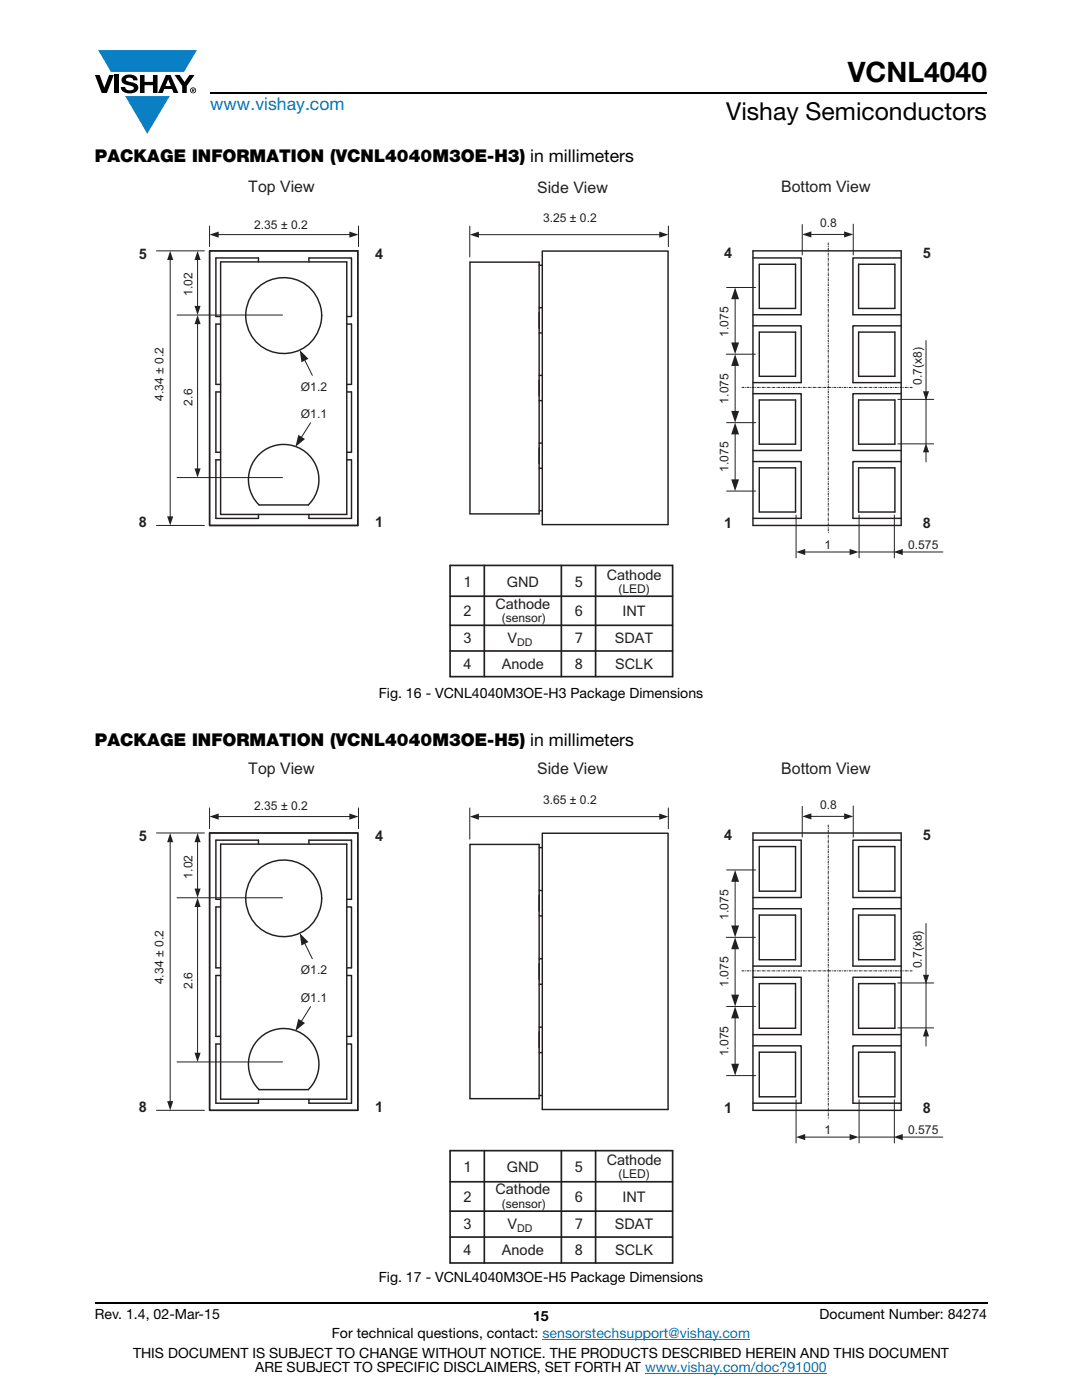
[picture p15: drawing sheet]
<svg xmlns="http://www.w3.org/2000/svg" width="216mm" height="279mm" viewBox="0 0 216 279" stroke-linecap="round" stroke-linejoin="round" font-family="sans-serif">
<defs><g id="words">
<text font-size="5.6" x="169.1" y="16.4">VCNL4040</text>
<text font-size="4.9" x="144.9" y="24">Vishay Semiconductors</text>
<text font-size="3.5" fill="#007ec4" x="42" y="21.9">www.vishay.com</text>
<g font-size="3.5">
<text x="18.9" y="32.3">PACKAGE INFORMATION (VCNL4040M3OE-H3) in millimeters</text>
<text x="18.9" y="148.9">PACKAGE INFORMATION (VCNL4040M3OE-H5) in millimeters</text>
</g>
<g font-size="3.2" fill="#231f20">
<text x="49.5" y="38.4">Top View</text>
<text x="107.2" y="38.5">Side View</text>
<text x="155.9" y="38.4">Bottom View</text>
<text x="49.5" y="154.5">Top View</text>
<text x="107.2" y="154.5">Side View</text>
<text x="155.9" y="154.5">Bottom View</text>
</g>
<g font-size="2.9" fill="#231f20">
<text x="27.7" y="51.6">5</text>
<text x="74.8" y="51.6">4</text>
<text x="144.5" y="51.4">4</text>
<text x="184.1" y="51.4">5</text>
<text x="27.7" y="105.2">8</text>
<text x="74.8" y="105.2">1</text>
<text x="144.5" y="105.4">1</text>
<text x="184.1" y="105.4">8</text>
<text x="92.5" y="117.1">1</text>
<text x="101.1" y="117.1">GND</text>
<text x="114.7" y="117.1">5</text>
<text x="121.1" y="115.7">Cathode</text>
<text x="92.5" y="122.9">2</text>
<text x="98.9" y="121.5">Cathode</text>
<text x="114.7" y="122.9">6</text>
<text x="124.2" y="122.9">INT</text>
<text x="92.5" y="128.4">3</text>
<text x="101.3" y="128.4">V</text>
<text x="114.7" y="128.4">7</text>
<text x="122.7" y="128.4">SDAT</text>
<text x="92.5" y="133.5">4</text>
<text x="100.1" y="133.5">Anode</text>
<text x="114.7" y="133.5">8</text>
<text x="122.8" y="133.5">SCLK</text>
<text x="27.7" y="167.8">5</text>
<text x="74.8" y="167.8">4</text>
<text x="144.5" y="167.6">4</text>
<text x="184.1" y="167.6">5</text>
<text x="27.7" y="221.9">8</text>
<text x="74.8" y="221.9">1</text>
<text x="144.5" y="222.1">1</text>
<text x="184.1" y="222.1">8</text>
<text x="92.5" y="234">1</text>
<text x="101.1" y="234">GND</text>
<text x="114.7" y="234">5</text>
<text x="121.1" y="232.5">Cathode</text>
<text x="92.5" y="239.8">2</text>
<text x="98.9" y="238.4">Cathode</text>
<text x="114.7" y="239.8">6</text>
<text x="124.2" y="239.8">INT</text>
<text x="92.5" y="245.4">3</text>
<text x="101.3" y="245.3">V</text>
<text x="114.7" y="245.4">7</text>
<text x="122.7" y="245.3">SDAT</text>
<text x="92.5" y="250.5">4</text>
<text x="100.1" y="250.5">Anode</text>
<text x="114.7" y="250.5">8</text>
<text x="122.8" y="250.5">SCLK</text>
</g>
<g font-size="2.8">
<text x="75.6" y="139.2">Fig. 16 - VCNL4040M3OE-H3 Package Dimensions</text>
<text x="75.6" y="255.8">Fig. 17 - VCNL4040M3OE-H5 Package Dimensions</text>
<text x="18.9" y="263.3">Rev. 1.4, 02-Mar-15</text>
<text x="106.4" y="263.6">15</text>
<text x="163.6" y="263.3">Document Number: 84274</text>
<text x="66.2" y="267.1">For technical questions, contact: sensorstechsupport@vishay.com</text>
<text x="26.5" y="271">THIS DOCUMENT IS SUBJECT TO CHANGE WITHOUT NOTICE. THE PRODUCTS DESCRIBED HEREIN AND THIS DOCUMENT</text>
<text x="50.9" y="273.8">ARE SUBJECT TO SPECIFIC DISCLAIMERS, SET FORTH AT www.vishay.com/doc?91000</text>
</g>
<g font-size="2.4" fill="#231f20">
<text x="50.7" y="45.6">2.35 ± 0.2</text>
<text x="108.4" y="44.2">3.25 ± 0.2</text>
<text x="163.7" y="45.3">0.8</text>
<text x="38.4" y="59.1" transform="rotate(-90 38.4 59.1)">1.02</text>
<text x="145.4" y="67.2" transform="rotate(-90 145.4 67.2)">1.075</text>
<text x="60" y="78">Ø1.2</text>
<text x="184" y="76.8" transform="rotate(-90 184 76.8)">0.7(x8)</text>
<text x="32.6" y="80" transform="rotate(-90 32.6 80)">4.34 ± 0.2</text>
<text x="38.4" y="80.9" transform="rotate(-90 38.4 80.9)">2.6</text>
<text x="60" y="83.4">Ø1.1</text>
<text x="145.4" y="80.5" transform="rotate(-90 145.4 80.5)">1.075</text>
<text x="145.4" y="94.2" transform="rotate(-90 145.4 94.2)">1.075</text>
<text x="164.5" y="109.5">1</text>
<text x="181.2" y="109.5">0.575</text>
<text x="123.4" y="118.3">(LED)</text>
<text x="100.1" y="124.1">(sensor)</text>
<text x="50.7" y="161.7">2.35 ± 0.2</text>
<text x="108.4" y="160.4">3.65 ± 0.2</text>
<text x="163.7" y="161.5">0.8</text>
<text x="38.4" y="175.3" transform="rotate(-90 38.4 175.3)">1.02</text>
<text x="145.4" y="183.6" transform="rotate(-90 145.4 183.6)">1.075</text>
<text x="32.6" y="196.4" transform="rotate(-90 32.6 196.4)">4.34 ± 0.2</text>
<text x="38.4" y="197.4" transform="rotate(-90 38.4 197.4)">2.6</text>
<text x="60" y="194.4">Ø1.2</text>
<text x="145.4" y="197" transform="rotate(-90 145.4 197)">1.075</text>
<text x="184" y="193.3" transform="rotate(-90 184 193.3)">0.7(x8)</text>
<text x="60" y="199.9">Ø1.1</text>
<text x="145.4" y="210.8" transform="rotate(-90 145.4 210.8)">1.075</text>
<text x="164.5" y="226.3">1</text>
<text x="181.2" y="226.3">0.575</text>
<text x="123.4" y="235.1">(LED)</text>
<text x="100.1" y="241">(sensor)</text>
</g>
<text font-size="2.2" fill="#231f20" x="103.2" y="246">DD</text>
<text font-size="2.1" fill="#231f20" x="103.2" y="129">DD</text>
</g></defs>
<g fill="#0a7fc3">
<path d="M19.6 10h19.7l-2.6 4.3h-1.1h-13.5z"/>
<path d="M25 19.2h8.9l-4.5 7.5z"/>
</g>
<g fill="#000">
<path d="M18.9 15h1l.9 2.5 1-2.5h.9l-1.4 3.6h-1zM22.9 15h.9v3.6h-.9zM24.6 15.3a2.1 2.1 0 0 1 2.8 .3l.1 .4h-.9a.79 .79 0 0 0-.7-.5 .79 .79 0 0 0-.8 .4l.3 .3 1 .2a1.08 1.08 0 0 1 1.2 1 1.08 1.08 0 0 1-1.1 1.2 1.73 1.73 0 0 1-2.4-1.2h.9a.96 .96 0 0 0 .8 .6 .96 .96 0 0 0 .9-.4 1.31 1.31 0 0 0-1.2-.6 1.03 1.03 0 0 1-1.1-.6 1.03 1.03 0 0 1 .2-1.1zM27.9 15h.9v1.3h1.7v-1.3h.9v3.6h-.9v-1.6h-1.7v1.6h-.9zM34.8 15h1.1l.9 1.4 1-1.4h1l-1.5 2.2v1.4h-.9v-1.4z"/>
<path d="M33.6 15.9l.5 1.3h-1.1zM33.1 15l-1.6 3.6h1l.3-.8h1.5l.3 .8h1l-1.6-3.6z"/>
<path d="M38.4 17.8h.2v.2h-.2zM38.3 17.7v.7h.1v-.3l.4 .3-.2-.3 .2-.2-.1-.2z"/>
<path d="M38.1 18a.46 .46 0 0 1 .9 0 .46 .46 0 0 1-.9 0zM37.9 18a.6 .6 0 0 0 1.2 0 .6 .6 0 0 0-1.2 0z"/>
</g>
<path d="M42 18.6h155M18.9 260h178.1" fill="none" stroke="#000" stroke-width=".36"/>
<path d="M108.2 267.3h41.5M128.7 274h36.3" fill="none" stroke="#007ec4" stroke-width=".2"/>
<path d="M27.7 35.7h160.5v99.5h-160.5z" fill="#fff"/>
<g fill="none" stroke="#231f20" stroke-width=".29">
<path d="M41.8 50.1h29.6v54.8h-29.6zM44 52.3h25.2v50.4h-25.2zM51.6 52.3v-.8h-8.5v11.7h.9M61.6 52.3v-.8h8.5v11.7h-.9M93.8 52.3h13.8v50.3h-13.8zM107.6 52.9h.6M108.2 50.1h25.1M133.3 50.2v54.5h-25.1v-54.5M150.2 50.1h29.6v54.8h-29.6zM150.2 51.5h9.7v11.3h-9.7M151.5 52.7h7.2v8.9h-7.2zM171.3 52.7h7.3v8.9h-7.3z"/>
<path d="M179.8 51.5h-9.6v11.3h9.6M44 78.2h-.9v12.1h.9M44 64.7h-.9v12h.9M69.2 64.7h.9v12h-.9M69.2 78.2h.9v12.1h-.9M107.6 80h.6M107.6 74.9h.6M107.6 66.4h.6M107.6 61.4h.6M150.2 65h9.7v11.4h-9.7M150.2 78.6h9.7v11.3h-9.7M151.5 79.8h7.2v8.8h-7.2z"/>
<path d="M151.5 66.3h7.2v8.8h-7.2zM171.3 66.3h7.3v8.8h-7.3zM171.3 79.8h7.3v8.8h-7.3zM179.8 65h-9.6v11.4h9.6M179.8 78.6h-9.6v11.3h9.6M44 91.8h-.9v11.7h8.5v-.8M52 90.4a7 7 0 0 1 9.8 .6 7 7 0 0 1-.3 9.8h-9.8a7 7 0 0 1 .3-10.4zM69.2 91.8h.9v11.7h-8.5v-.8M107.6 93.5h.6M107.6 88.4h.6M150.2 92.1h9.7v11.4h-9.7M151.5 93.4h7.2v8.8h-7.2z"/>
<path d="M171.3 93.4h7.3v8.8h-7.3zM179.8 92.1h-9.6v11.4h9.6M107.6 101.9h.6"/>
<circle cx="56.6" cy="63" r="7.6"/>
</g>
<path d="M95.4 46.8h36.3" fill="none" stroke="#231f20" stroke-width=".2"/>
<g fill="#231f20">
<path d="M93.7 46.8l1.9-.6v1.2z"/>
<path d="M131.5 46.2l1.9 .6-1.9 .6z"/>
</g>
<path d="M34 51.7v51.5M93.7 45.1v6.2M133.4 45.1v4.1" fill="none" stroke="#231f20" stroke-width=".2"/>
<g fill="#231f20">
<path d="M34 50.1l.6 1.8h-1.2z"/>
<path d="M33.4 103h1.2l-.6 1.9z"/>
</g>
<path d="M43.5 46.8h26.4" fill="none" stroke="#231f20" stroke-width=".2"/>
<g fill="#231f20">
<path d="M41.8 46.8l1.8-.6v1.2z"/>
<path d="M69.7 46.2l1.8 .6-1.8 .6z"/>
</g>
<path d="M31.2 50.1h9.6M39.4 51.7v9.5M41.8 45.1v4.1M71.5 45.1v4.1M31.2 104.9h9.6" fill="none" stroke="#231f20" stroke-width=".2"/>
<g fill="#231f20">
<path d="M39.4 50.1l.6 1.8h-1.2z"/>
<path d="M38.8 61h1.2l-.6 1.9z"/>
</g>
<path d="M35.3 62.9h21.1M39.4 64.5v29.1M35.3 95.3h21.1" fill="none" stroke="#231f20" stroke-width=".2"/>
<g fill="#231f20">
<path d="M39.4 62.9l.6 1.8h-1.2z"/>
<path d="M38.8 93.5h1.2l-.6 1.8z"/>
</g>
<path d="M60.8 71.8l1.5 3.1" fill="none" stroke="#231f20" stroke-width=".2"/>
<path d="M59.8 69.9l1.7 1.7-1.3 .7z" fill="#231f20"/>
<path d="M62 84.4l-1.9 3" fill="none" stroke="#231f20" stroke-width=".2"/>
<path d="M59.5 86.8l1.4 .8-2 1.6z" fill="#231f20"/>
<path d="M145 57.4h5.8M146.7 59.5v9M145 84.3h5.8M145 98h5.8" fill="none" stroke="#231f20" stroke-width=".2"/>
<g fill="#231f20">
<path d="M146.7 57.4l.8 2.3h-1.6z"/>
<path d="M145.9 68.4h1.6l-.8 2.3z"/>
</g>
<path d="M146.7 72.8v9.4" fill="none" stroke="#231f20" stroke-width=".2"/>
<g fill="#231f20">
<path d="M146.7 70.7l.8 2.3h-1.6z"/>
<path d="M145.9 82h1.6l-.8 2.3z"/>
</g>
<path d="M146.7 86.5v9.4" fill="none" stroke="#231f20" stroke-width=".2"/>
<g fill="#231f20">
<path d="M146.7 84.4l.8 2.3h-1.6z"/>
<path d="M145.9 95.7h1.6l-.8 2.3z"/>
</g>
<path d="M144.9 70.7h5.8M179.1 79.7h7.2M184.8 68v10.2M184.8 79.3v9.3M179.1 88.6h7.2" fill="none" stroke="#231f20" stroke-width=".2"/>
<path d="M184.2 78.1h1.2l-.6 1.8z" fill="#231f20"/>
<path d="M184.8 90.1v2.1" fill="none" stroke="#231f20" stroke-width=".2"/>
<path d="M184.8 88.4l.6 1.9h-1.2z" fill="#231f20"/>
<path d="M161.7 46.8h6.9" fill="none" stroke="#231f20" stroke-width=".2"/>
<g fill="#231f20">
<path d="M160.1 46.8l1.8-.6v1.2z"/>
<path d="M168.4 46.2l1.9 .6-1.9 .6z"/>
</g>
<path d="M160.1 44.8v6.1M170.3 44.7v6.2M160.5 110.2h9.2" fill="none" stroke="#231f20" stroke-width=".2"/>
<g fill="#231f20">
<path d="M158.8 110.2l1.9-.6v1.2z"/>
<path d="M169.5 109.6l1.8 .6-1.8 .6z"/>
</g>
<path d="M158.8 102.8v8.5M171.4 102.8v8.5M178.5 102.8v8.5M180 110.2h8.1" fill="none" stroke="#231f20" stroke-width=".2"/>
<path d="M178.3 110.2l1.8-.6v1.2z" fill="#231f20"/>
<path d="M165.3 48.5v58M148.1 77.3h33.9" fill="none" stroke="#231f20" stroke-width=".2" stroke-dasharray=".4 .3 0 .3"/>
<path d="M171.4 110.2h7.2" fill="none" stroke="#231f20" stroke-width=".2"/>
<path d="M89.8 112.8h44.4v22.2h-44.4zM89.8 119h44.4M96.6 112.8v22.2M112 112.8v22.2M118.8 112.8v22.2M89.8 124.8h44.4M89.8 129.9h44.4" fill="none" stroke="#231f20" stroke-width=".34"/>
<path d="M27.7 151.7h160.5v100.5h-160.5z" fill="#fff"/>
<g fill="none" stroke="#231f20" stroke-width=".29">
<path d="M41.8 166.2h29.6v55.4M41.8 166.2v55.4h29.6M44 168.5h25.2v50.9h-25.2zM51.4 173.7a7.6 7.6 0 0 1 10.9 .5 7.6 7.6 0 0 1-.9 11 7.6 7.6 0 0 1-10.9-1.3 7.8 7.8 0 0 1 .9-10.2zM51.6 168.5v-.8h-8.5v11.8h.9M61.6 168.5v-.8h8.5v11.8h-.9M93.8 168.5h13.8v50.8h-13.8zM107.6 177.7h.6M107.6 169.2h.6M108.2 166.3h25.1M133.3 166.4v55h-25.1v-55M150.2 167.7h9.7v11.4h-9.7"/>
<path d="M150.2 166.2h29.6v55.4h-29.6zM151.5 168.9h7.2v9h-7.2zM171.3 168.9h7.3v9h-7.3zM179.8 167.7h-9.6v11.4h9.6M44 194.7h-.9v12.1h.9M44 181h-.9v12.2h.9M69.2 194.7h.9v12.1h-.9M69.2 181h.9v12.2h-.9M107.6 196.4h.6M107.6 191.4h.6M107.6 182.8h.6M150.2 195h9.7v11.5h-9.7"/>
<path d="M150.2 181.4h9.7v11.4h-9.7M151.5 196.3h7.2v8.9h-7.2zM151.5 182.6h7.2v8.9h-7.2zM171.3 182.6h7.3v8.9h-7.3zM171.3 196.3h7.3v8.9h-7.3zM179.8 181.4h-9.6v11.4h9.6M179.8 195h-9.6v11.5h9.6M44 208.4h-.9v11.8h8.5v-.8M52 207a7.1 7.1 0 0 1 9.8 .6 7.1 7.1 0 0 1-.3 9.9h-9.8a7.2 7.2 0 0 1 .3-10.5zM69.2 208.4h.9v11.8h-8.5v-.8M107.6 218.6h.6M107.6 210.1h.6"/>
<path d="M107.6 205h.6M150.2 208.7h9.7v11.5M151.5 210h7.2v8.9h-7.2zM171.3 210h7.3v8.9h-7.3zM179.8 208.7h-9.6v11.5h9.6M150.2 220.2h9.7"/>
</g>
<path d="M95.4 163h36.3" fill="none" stroke="#231f20" stroke-width=".2"/>
<g fill="#231f20">
<path d="M93.7 163l1.9-.6v1.2z"/>
<path d="M131.5 162.4l1.9 .6-1.9 .6z"/>
</g>
<path d="M34 167.9v52M93.7 161.3v6.2M133.4 161.3v4.1" fill="none" stroke="#231f20" stroke-width=".2"/>
<g fill="#231f20">
<path d="M34 166.2l.6 1.9h-1.2z"/>
<path d="M33.4 219.8h1.2l-.6 1.8z"/>
</g>
<path d="M43.5 163h26.4" fill="none" stroke="#231f20" stroke-width=".2"/>
<g fill="#231f20">
<path d="M41.8 163l1.8-.6v1.2z"/>
<path d="M69.7 162.4l1.8 .6-1.8 .6z"/>
</g>
<path d="M31.2 166.2h9.6M39.4 167.9v9.6M41.8 161.2v4.2M71.5 161.2v4.2M31.2 221.6h9.6" fill="none" stroke="#231f20" stroke-width=".2"/>
<g fill="#231f20">
<path d="M39.4 166.2l.6 1.9h-1.2z"/>
<path d="M38.8 177.3h1.2l-.6 1.9z"/>
</g>
<path d="M35.3 179.2h21.1M39.4 180.9v29.3M35.3 211.9h21.1" fill="none" stroke="#231f20" stroke-width=".2"/>
<g fill="#231f20">
<path d="M39.4 179.2l.6 1.8h-1.2z"/>
<path d="M38.8 210.1h1.2l-.6 1.8z"/>
</g>
<path d="M60.8 188.2l1.5 3.1" fill="none" stroke="#231f20" stroke-width=".2"/>
<path d="M59.8 186.2l1.7 1.8-1.3 .7z" fill="#231f20"/>
<path d="M62 200.9l-1.9 3" fill="none" stroke="#231f20" stroke-width=".2"/>
<path d="M59.5 203.3l1.4 .9-2 1.5z" fill="#231f20"/>
<path d="M145 173.6h5.8M146.7 175.8v9.1M145 200.9h5.8M145 214.7h5.8" fill="none" stroke="#231f20" stroke-width=".2"/>
<g fill="#231f20">
<path d="M146.7 173.6l.8 2.4h-1.6z"/>
<path d="M145.9 184.7h1.6l-.8 2.4z"/>
</g>
<path d="M146.7 189.2v9.5" fill="none" stroke="#231f20" stroke-width=".2"/>
<g fill="#231f20">
<path d="M146.7 187.1l.8 2.3h-1.6z"/>
<path d="M145.9 198.5h1.6l-.8 2.4z"/>
</g>
<path d="M146.7 203v9.5" fill="none" stroke="#231f20" stroke-width=".2"/>
<g fill="#231f20">
<path d="M146.7 200.9l.8 2.3h-1.6z"/>
<path d="M145.9 212.3h1.6l-.8 2.4z"/>
</g>
<path d="M144.9 187.1h5.8M179.1 196.2h7.2M184.8 184.3v10.4M184.8 195.8v9.3M179.1 205.1h7.2" fill="none" stroke="#231f20" stroke-width=".2"/>
<path d="M184.2 194.5h1.2l-.6 1.9z" fill="#231f20"/>
<path d="M184.8 206.7v2.1" fill="none" stroke="#231f20" stroke-width=".2"/>
<path d="M184.8 205l.6 1.8h-1.2z" fill="#231f20"/>
<path d="M161.7 162.9h6.9" fill="none" stroke="#231f20" stroke-width=".2"/>
<g fill="#231f20">
<path d="M160.1 162.9l1.8-.6v1.2z"/>
<path d="M168.4 162.3l1.9 .6-1.9 .6z"/>
</g>
<path d="M160.1 160.9v6.2M170.3 160.9v6.2M160.5 226.9h9.2" fill="none" stroke="#231f20" stroke-width=".2"/>
<g fill="#231f20">
<path d="M158.8 226.9l1.9-.6v1.2z"/>
<path d="M169.5 226.3l1.8 .6-1.8 .6z"/>
</g>
<path d="M158.8 219.5v8.6M171.4 219.5v8.6M178.5 219.5v8.6M180 226.9h8.1" fill="none" stroke="#231f20" stroke-width=".2"/>
<path d="M178.3 226.9l1.8-.6v1.2z" fill="#231f20"/>
<path d="M165.3 164.7v58.6M148.1 193.8h33.9" fill="none" stroke="#231f20" stroke-width=".2" stroke-dasharray=".4 .3 0 .3"/>
<path d="M171.4 226.9h7.2" fill="none" stroke="#231f20" stroke-width=".2"/>
<path d="M89.8 229.6h44.4v22.5h-44.4zM89.8 235.8h44.4M96.6 229.6v22.5M112 229.6v22.5M118.8 229.6v22.5M89.8 241.7h44.4M89.8 246.9h44.4" fill="none" stroke="#231f20" stroke-width=".34"/>
<use href="#words"/>
</svg>
